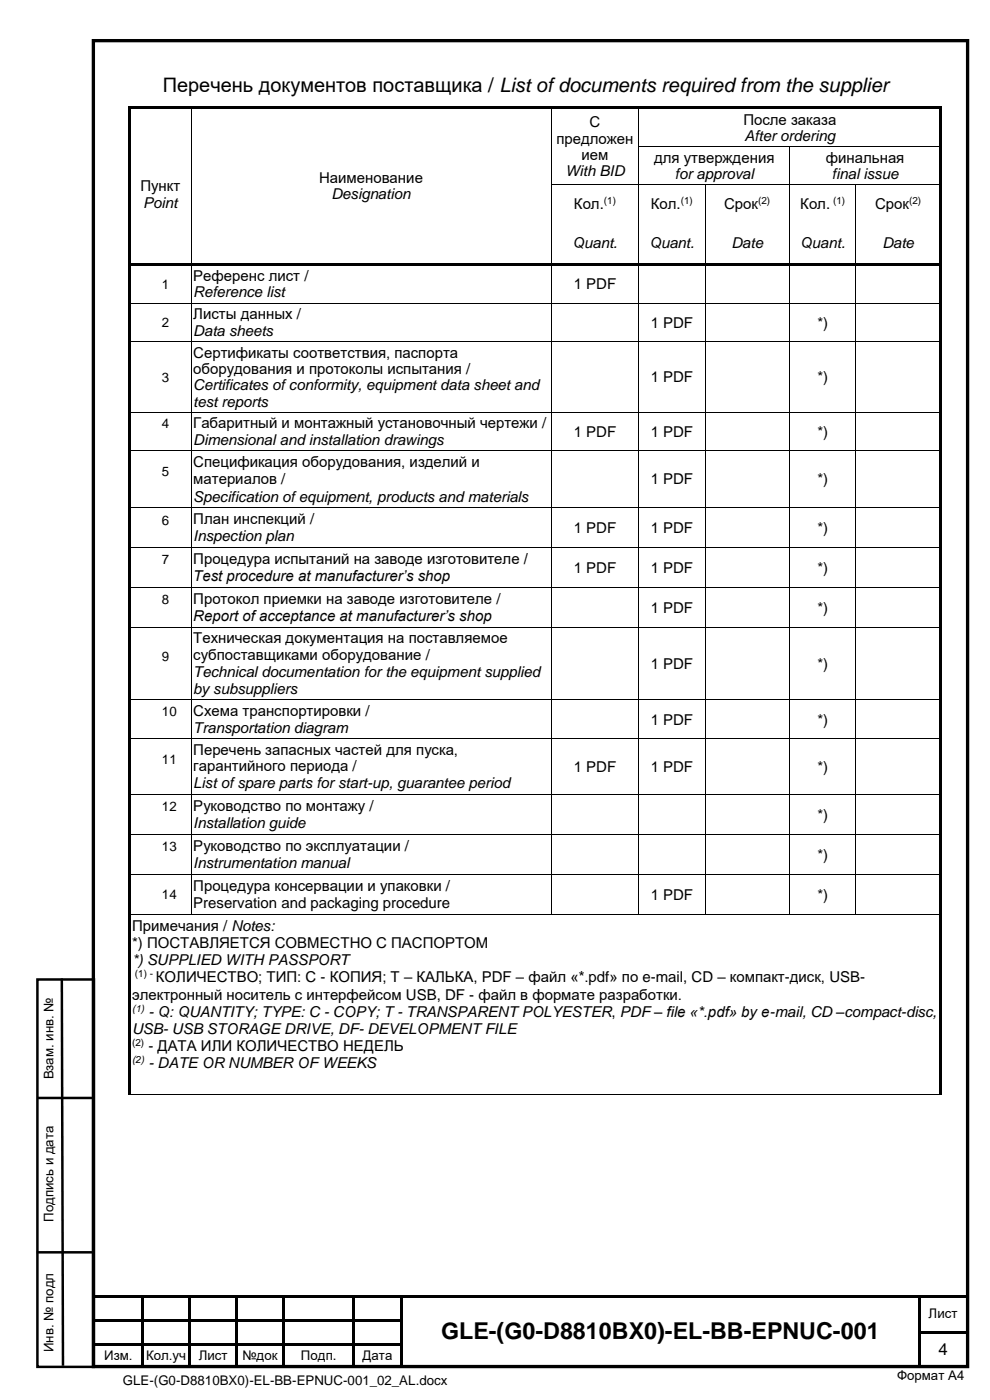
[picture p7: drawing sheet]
<svg xmlns="http://www.w3.org/2000/svg" width="210mm" height="297mm" viewBox="0 0 210 297" stroke-linecap="round" stroke-linejoin="round" font-family="sans-serif">
<defs><g id="words">
<text font-size="4.9" x="93.6" y="284.1">GLE-(G0-D8810BX0)-EL-BB-EPNUC-001</text>
<text font-size="4.2" x="34.5" y="19.6">Перечень документов поставщика / List ofdocuments required from the supplier</text>
<text font-size="3.5" x="199.1" y="287.4">4</text>
<g font-size="3.2">
<text x="125.1" y="27">С</text>
<text x="157.7" y="26.5">После заказа</text>
<text x="157.9" y="29.9">After ordering</text>
<text x="118" y="30.5">предложен</text>
<text x="123.4" y="34">ием</text>
<text x="138.8" y="34.6">для утверждения</text>
<text x="175.2" y="34.6">финальная</text>
<text x="29.8" y="40.6">Пункт</text>
<text x="40.5" y="37.1">П</text>
<text x="67.7" y="38.8">Наименование</text>
<text x="120" y="37.4">With BID</text>
<text x="143.2" y="38">forapproval</text>
<text x="176.5" y="38">final issue</text>
<text x="30.4" y="44">Point</text>
<text x="70.3" y="42.3">Designation</text>
<text x="121.8" y="44.4">Кол.</text>
<text x="138.1" y="44.4">Кол.</text>
<text x="153.6" y="44.4">Срок</text>
<text x="169.8" y="44.4">Кол.</text>
<text x="185.7" y="44.4">Срок</text>
<text x="121.5" y="52.7">Quant.</text>
<text x="137.8" y="52.7">Quant.</text>
<text x="155.2" y="52.7">Date</text>
<text x="169.8" y="52.7">Quant.</text>
<text x="187.2" y="52.7">Date</text>
<text x="41" y="59.6">Референс лист /</text>
<text x="40.7" y="61.4">1</text>
<text x="41" y="63.1">Reference list</text>
<text x="121.7" y="61.4">1 PDF</text>
<text x="40.7" y="69.5">5</text>
<text x="41" y="67.7">Листы данных /</text>
<text x="41" y="71.2">Data sheets</text>
<text x="138" y="69.5">1 PDF</text>
<text x="173.4" y="69.5">*)</text>
<text x="41" y="75.8">Сертификаты соответствия, паспорта</text>
<text x="41" y="79.3">оборудования и протоколы испытания /</text>
<text x="41" y="82.8">Certificates of conformity, equipment data sheet and</text>
<text x="138" y="81.1">1 PDF</text>
<text x="173.4" y="81.1">*)</text>
<text x="41" y="86.2">test reports</text>
<text x="40.7" y="90.9">1</text>
<text x="40.7" y="94.3">0</text>
<text x="41" y="90.9">Габаритный и монтажный установочный чертежи /</text>
<text x="41" y="94.3">Dimensional and installation drawings</text>
<text x="121.7" y="92.7">1 PDF</text>
<text x="138" y="92.7">1 PDF</text>
<text x="173.4" y="92.7">*)</text>
<text x="40.7" y="101">1</text>
<text x="41" y="99.1">Спецификация оборудования, изделий и</text>
<text x="40.7" y="104.4">7</text>
<text x="41" y="102.8">материалов /</text>
<text x="41" y="106.4">Specification of equipment, products and materials</text>
<text x="138" y="102.8">1 PDF</text>
<text x="173.4" y="102.8">*)</text>
<text x="40.7" y="111.3">3</text>
<text x="41" y="111.2">План инспекций /</text>
<text x="121.7" y="113.1">1 PDF</text>
<text x="138" y="113.1">1 PDF</text>
<text x="173.4" y="113.1">*)</text>
<text x="40.7" y="114.8">0</text>
<text x="40.7" y="119.7">3</text>
<text x="41" y="114.9">Inspection plan</text>
<text x="41" y="119.7">Процедура испытаний на заводе изготовителе /</text>
<text x="40.7" y="123.2">1</text>
<text x="41" y="123.3">Test procedure at manufacturer’s shop</text>
<text x="121.7" y="121.5">1 PDF</text>
<text x="138" y="121.5">1 PDF</text>
<text x="173.4" y="121.5">*)</text>
<text x="40.7" y="128.2">3</text>
<text x="40.7" y="131.7">3</text>
<text x="41" y="128.2">Протокол приемки на заводе изготовителе /</text>
<text x="41" y="131.8">Report of acceptance at manufacturer’s shop</text>
<text x="138" y="130">1 PDF</text>
<text x="173.4" y="130">*)</text>
<text x="41" y="136.5">Техническая документация на поставляемое</text>
<text x="40.7" y="140.2">4</text>
<text x="40.7" y="143.6">0</text>
<text x="41" y="140">субпоставщиками оборудование /</text>
<text x="41" y="143.6">Technical documentation for the equipment supplied</text>
<text x="138" y="141.9">1 PDF</text>
<text x="173.4" y="141.9">*)</text>
<text x="41" y="147.2">by subsuppliers</text>
<text x="40.7" y="152">4</text>
<text x="40.7" y="155.5">2</text>
<text x="41" y="151.9">Схема транспортировки /</text>
<text x="41" y="155.5">Transportation diagram</text>
<text x="138" y="153.8">1 PDF</text>
<text x="173.4" y="153.8">*)</text>
<text x="41" y="160.2">Перечень запасных частей для пуска,</text>
<text x="40.7" y="162">4</text>
<text x="40.7" y="165.5">5</text>
<text x="41" y="163.7">гарантийного периода /</text>
<text x="41" y="167.3">List of spare parts for start-up, guarantee period</text>
<text x="121.7" y="163.8">1 PDF</text>
<text x="138" y="163.8">1 PDF</text>
<text x="173.4" y="163.8">*)</text>
<text x="40.7" y="172.1">5</text>
<text x="41" y="172.1">Руководство по монтажу /</text>
<text x="173.4" y="173.9">*)</text>
<text x="40.7" y="175.6">6</text>
<text x="41" y="175.7">Installation guide</text>
<text x="40.7" y="180.6">5</text>
<text x="40.7" y="184.1">7</text>
<text x="41" y="180.5">Руководство по эксплуатации /</text>
<text x="41" y="184.2">Instrumentation manual</text>
<text x="173.4" y="182.4">*)</text>
<text x="41" y="189">Процедура консервации и упаковки /</text>
<text x="138" y="190.8">1 PDF</text>
<text x="173.4" y="190.8">*)</text>
<text x="28" y="197.5">Примечания / Notes:</text>
<text x="41" y="192.7">Preservation and packaging procedure</text>
<text x="28" y="201.1">*) ПОСТАВЛЯЕТСЯ СОВМЕСТНО С ПАСПОРТОМ</text>
<text x="28" y="204.8">*) SUPPLIED WITH PASSPORT</text>
<text x="33.1" y="208.4">КОЛИЧЕСТВО; ТИП: C - КОПИЯ; Т – КАЛЬКА, PDF – файл «*.pdf» по e-mail, CD – компакт-диск, USB-</text>
<text x="28" y="212.1">электронный носитель с интерфейсом USB, DF - файл в формате разработки.</text>
<text x="31.5" y="215.7">- Q: QUANTITY; TYPE: C - COPY; T- TRANSPARENT POLYESTER, PDF– file «*.pdf» by e-mail, CD –compact-disc,</text>
<text x="28" y="219.4">USB- USB STORAGE DRIVE, DF- DEVELOPMENT FILE</text>
<text x="31.5" y="223">- ДАТА ИЛИ КОЛИЧЕСТВО НЕДЕЛЬ</text>
<text x="31.5" y="226.7">- DATE OR NUMBER OFWEEKS</text>
</g>
<g font-size="2.8">
<text x="34.4" y="61.4">1</text>
<text x="34.4" y="69.5">2</text>
<text x="34.4" y="81">3</text>
<text x="34.4" y="90.9">4</text>
<text x="34.4" y="101">5</text>
<text x="34.4" y="111.3">6</text>
<text x="34.4" y="119.7">7</text>
<text x="34.4" y="128.2">8</text>
<text x="34.4" y="140.2">9</text>
<text x="34.4" y="152">10</text>
<text x="34.4" y="162">11</text>
<text x="34.4" y="172.1">12</text>
<text x="34.4" y="180.6">13</text>
<text x="34.4" y="190.8">14</text>
<text x="11.4" y="229" transform="rotate(-90 11.4 229)">Взам. инв. №</text>
<text x="11.4" y="259.2" transform="rotate(-90 11.4 259.2)">Подпись и дата</text>
<text x="197" y="279.7">Лист</text>
<text x="11.4" y="286.9" transform="rotate(-90 11.4 286.9)">Инв. № подл</text>
<text x="22.1" y="288.6">Изм.</text>
<text x="26.1" y="293.8">GLE-(G0-D8810BX0)-EL-BB-EPNUC-001_02_AL.docx</text>
<text x="31" y="288.6">Кол.уч</text>
<text x="42.1" y="288.6">Лист</text>
<text x="51.4" y="288.6">№док</text>
<text x="63.8" y="288.6">Подп.</text>
<text x="76.9" y="288.6">Дата</text>
<text x="190.3" y="292.8">Формат А4</text>
</g>
<g font-size="2.1">
<text x="128.1" y="43.3">(1)</text>
<text x="144.4" y="43.3">(1)</text>
<text x="160.8" y="43.3">(2)</text>
<text x="176.7" y="43.3">(1)</text>
<text x="192.8" y="43.3">(2)</text>
<text x="28.6" y="207.4">(1) -</text>
<text x="28" y="214.7">(1)</text>
<text x="28" y="222">(2)</text>
<text x="28" y="225.6">(2)</text>
</g>
</g></defs>
<path d="M19.8 8.6h185.5v281.3h-185.5z" fill="none" stroke="#000" stroke-width=".71" stroke-linecap="butt"/>
<g fill="#000">
<path d="M27.2 22.6h.6v1h-.6z" fill-rule="evenodd"/>
<path d="M27.2 22.6h.6v.5h-.6z" fill-rule="evenodd"/>
<path d="M27.2 23.6h.6v7.5h-.6z" fill-rule="evenodd"/>
<path d="M27.2 31.1h.6v.6h-.6z" fill-rule="evenodd"/>
<path d="M27.2 31.7h.6v7.5h-.6z" fill-rule="evenodd"/>
<path d="M27.2 39.2h.6v.6h-.6z" fill-rule="evenodd"/>
<path d="M27.8 22.6h12.7v.5h-12.7z" fill-rule="evenodd"/>
<path d="M40.5 23.1h.1v.5h-.1z" fill-rule="evenodd"/>
<path d="M40.5 22.6h.5v.5h-.5z" fill-rule="evenodd"/>
<path d="M40.5 31.1h.1v.6h-.1z" fill-rule="evenodd"/>
<path d="M40.5 39.2h.1v.6h-.1z" fill-rule="evenodd"/>
<path d="M41 22.6h75.9v.5h-75.9z" fill-rule="evenodd"/>
<path d="M116.9 23.1h.1v.5h-.1z" fill-rule="evenodd"/>
<path d="M116.9 22.6h.5v.5h-.5z" fill-rule="evenodd"/>
<path d="M116.9 31.1h.1v.6h-.1z" fill-rule="evenodd"/>
<path d="M116.9 39.2h.1v.6h-.1z" fill-rule="evenodd"/>
<path d="M117.4 22.6h18.1v.5h-18.1z" fill-rule="evenodd"/>
<path d="M135.5 23.1h.1v.5h-.1z" fill-rule="evenodd"/>
<path d="M135.5 22.6h.5v.5h-.5z" fill-rule="evenodd"/>
<path d="M135.5 31.1h.1v.6h-.1z" fill-rule="evenodd"/>
<path d="M135.5 39.2h.1v.6h-.1z" fill-rule="evenodd"/>
<path d="M136 22.6h63.3v.5h-63.3z" fill-rule="evenodd"/>
<path d="M149.5 39.3h.1v.5h-.1z" fill-rule="evenodd"/>
<path d="M149.5 39.2h.1v.1h-.1z" fill-rule="evenodd"/>
<path d="M167.5 31.2h.1v.5h-.1z" fill-rule="evenodd"/>
<path d="M167.5 31.1h.1v.1h-.1z" fill-rule="evenodd"/>
<path d="M167.5 39.2h.1v.6h-.1z" fill-rule="evenodd"/>
<path d="M181.5 39.3h.2v.5h-.2z" fill-rule="evenodd"/>
<path d="M181.5 39.2h.2v.1h-.2z" fill-rule="evenodd"/>
<path d="M199.3 22.6h.5v1h-.5z" fill-rule="evenodd"/>
<path d="M199.3 22.6h.5v.5h-.5z" fill-rule="evenodd"/>
<path d="M199.3 23.6h.5v7.5h-.5z" fill-rule="evenodd"/>
<path d="M199.3 31.1h.5v.6h-.5z" fill-rule="evenodd"/>
<path d="M199.3 31.7h.5v7.5h-.5z" fill-rule="evenodd"/>
<path d="M199.3 39.2h.5v.6h-.5z" fill-rule="evenodd"/>
<path d="M27.2 39.8h.6v7.4h-.6z" fill-rule="evenodd"/>
<path d="M27.2 47.2h.6v.7h-.6z" fill-rule="evenodd"/>
<path d="M27.2 47.9h.6v7.9h-.6z" fill-rule="evenodd"/>
<path d="M27.2 55.8h.6v1h-.6z" fill-rule="evenodd"/>
<path d="M27.8 55.8h12.7v.5h-12.7z" fill-rule="evenodd"/>
<path d="M40.5 47.2h.1v.7h-.1z" fill-rule="evenodd"/>
<path d="M40.5 56.3h.1v.5h-.1z" fill-rule="evenodd"/>
<path d="M40.5 55.8h.5v.5h-.5z" fill-rule="evenodd"/>
<path d="M41 55.8h75.9v.5h-75.9z" fill-rule="evenodd"/>
<path d="M116.9 47.2h.1v.7h-.1z" fill-rule="evenodd"/>
<path d="M116.9 56.3h.1v.5h-.1z" fill-rule="evenodd"/>
<path d="M116.9 55.8h.5v.5h-.5z" fill-rule="evenodd"/>
<path d="M117.4 55.8h18.1v.5h-18.1z" fill-rule="evenodd"/>
<path d="M135.5 47.2h.1v.7h-.1z" fill-rule="evenodd"/>
<path d="M135.5 56.3h.1v.5h-.1z" fill-rule="evenodd"/>
<path d="M135.5 55.8h.5v.5h-.5z" fill-rule="evenodd"/>
<path d="M136 55.8h13.5v.5h-13.5z" fill-rule="evenodd"/>
<path d="M149.5 47.2h.1v.7h-.1z" fill-rule="evenodd"/>
<path d="M149.5 56.3h.1v.5h-.1z" fill-rule="evenodd"/>
<path d="M149.5 55.8h.5v.5h-.5z" fill-rule="evenodd"/>
<path d="M150 55.8h17.5v.5h-17.5z" fill-rule="evenodd"/>
<path d="M167.5 47.2h.1v.7h-.1z" fill-rule="evenodd"/>
<path d="M167.5 56.3h.1v.5h-.1z" fill-rule="evenodd"/>
<path d="M167.5 55.8h.5v.5h-.5z" fill-rule="evenodd"/>
<path d="M168 55.8h13.5v.5h-13.5z" fill-rule="evenodd"/>
<path d="M181.5 47.2h.2v.7h-.2z" fill-rule="evenodd"/>
<path d="M181.5 56.3h.2v.5h-.2z" fill-rule="evenodd"/>
<path d="M181.5 55.8h.5v.5h-.5z" fill-rule="evenodd"/>
<path d="M182 55.8h17.3v.5h-17.3z" fill-rule="evenodd"/>
<path d="M199.3 39.8h.5v7.4h-.5z" fill-rule="evenodd"/>
<path d="M199.3 47.2h.5v.7h-.5z" fill-rule="evenodd"/>
<path d="M199.3 47.9h.5v7.9h-.5z" fill-rule="evenodd"/>
<path d="M199.3 55.8h.5v1h-.5z" fill-rule="evenodd"/>
<path d="M27.2 56.8h.6v7.4h-.6z" fill-rule="evenodd"/>
<path d="M27.2 64.2h.6v.7h-.6z" fill-rule="evenodd"/>
<path d="M27.2 64.9h.6v7.4h-.6z" fill-rule="evenodd"/>
<path d="M27.2 72.3h.6v.7h-.6z" fill-rule="evenodd"/>
<path d="M40.5 64.2h.1v.7h-.1z" fill-rule="evenodd"/>
<path d="M40.5 72.3h.1v.7h-.1z" fill-rule="evenodd"/>
<path d="M116.9 64.2h.1v.7h-.1z" fill-rule="evenodd"/>
<path d="M116.9 72.3h.1v.7h-.1z" fill-rule="evenodd"/>
<path d="M135.5 64.2h.1v.7h-.1z" fill-rule="evenodd"/>
<path d="M135.5 72.3h.1v.7h-.1z" fill-rule="evenodd"/>
<path d="M149.5 64.2h.1v.7h-.1z" fill-rule="evenodd"/>
<path d="M149.5 72.3h.1v.7h-.1z" fill-rule="evenodd"/>
<path d="M167.5 64.2h.1v.7h-.1z" fill-rule="evenodd"/>
<path d="M167.5 72.3h.1v.7h-.1z" fill-rule="evenodd"/>
<path d="M181.5 64.2h.2v.7h-.2z" fill-rule="evenodd"/>
<path d="M181.5 72.3h.2v.7h-.2z" fill-rule="evenodd"/>
<path d="M199.3 56.8h.5v7.4h-.5z" fill-rule="evenodd"/>
<path d="M199.3 64.2h.5v.7h-.5z" fill-rule="evenodd"/>
<path d="M199.3 64.9h.5v7.4h-.5z" fill-rule="evenodd"/>
<path d="M199.3 72.3h.5v.7h-.5z" fill-rule="evenodd"/>
<path d="M27.2 73h.6v14.4h-.6z" fill-rule="evenodd"/>
<path d="M27.2 87.4h.6v.6h-.6z" fill-rule="evenodd"/>
<path d="M27.2 88h.6v7.5h-.6z" fill-rule="evenodd"/>
<path d="M27.2 95.5h.6v.6h-.6z" fill-rule="evenodd"/>
<path d="M40.5 87.4h.1v.6h-.1z" fill-rule="evenodd"/>
<path d="M40.5 95.5h.1v.6h-.1z" fill-rule="evenodd"/>
<path d="M116.9 87.4h.1v.6h-.1z" fill-rule="evenodd"/>
<path d="M116.9 95.5h.1v.6h-.1z" fill-rule="evenodd"/>
<path d="M135.5 87.4h.1v.6h-.1z" fill-rule="evenodd"/>
<path d="M135.5 95.5h.1v.6h-.1z" fill-rule="evenodd"/>
<path d="M149.5 87.4h.1v.6h-.1z" fill-rule="evenodd"/>
<path d="M149.5 95.5h.1v.6h-.1z" fill-rule="evenodd"/>
<path d="M167.5 87.4h.1v.6h-.1z" fill-rule="evenodd"/>
<path d="M167.5 95.5h.1v.6h-.1z" fill-rule="evenodd"/>
<path d="M181.5 87.4h.2v.6h-.2z" fill-rule="evenodd"/>
<path d="M181.5 95.5h.2v.6h-.2z" fill-rule="evenodd"/>
<path d="M199.3 73h.5v14.4h-.5z" fill-rule="evenodd"/>
<path d="M199.3 87.4h.5v.6h-.5z" fill-rule="evenodd"/>
<path d="M199.3 88h.5v7.5h-.5z" fill-rule="evenodd"/>
<path d="M199.3 95.5h.5v.6h-.5z" fill-rule="evenodd"/>
<path d="M27.2 96.1h.6v11.5h-.6z" fill-rule="evenodd"/>
<path d="M27.2 107.6h.6v.7h-.6z" fill-rule="evenodd"/>
<path d="M27.2 108.3h.6v7.8h-.6z" fill-rule="evenodd"/>
<path d="M27.2 116.1h.6v.6h-.6z" fill-rule="evenodd"/>
<path d="M40.5 107.6h.1v.7h-.1z" fill-rule="evenodd"/>
<path d="M40.5 116.1h.1v.6h-.1z" fill-rule="evenodd"/>
<path d="M116.9 107.6h.1v.7h-.1z" fill-rule="evenodd"/>
<path d="M116.9 116.1h.1v.6h-.1z" fill-rule="evenodd"/>
<path d="M135.5 107.6h.1v.7h-.1z" fill-rule="evenodd"/>
<path d="M135.5 116.1h.1v.6h-.1z" fill-rule="evenodd"/>
<path d="M149.5 107.6h.1v.7h-.1z" fill-rule="evenodd"/>
<path d="M149.5 116.1h.1v.6h-.1z" fill-rule="evenodd"/>
<path d="M167.5 107.6h.1v.7h-.1z" fill-rule="evenodd"/>
<path d="M167.5 116.1h.1v.6h-.1z" fill-rule="evenodd"/>
<path d="M181.5 107.6h.2v.7h-.2z" fill-rule="evenodd"/>
<path d="M181.5 116.1h.2v.6h-.2z" fill-rule="evenodd"/>
<path d="M199.3 96.1h.5v11.5h-.5z" fill-rule="evenodd"/>
<path d="M199.3 107.6h.5v.7h-.5z" fill-rule="evenodd"/>
<path d="M199.3 108.3h.5v7.8h-.5z" fill-rule="evenodd"/>
<path d="M199.3 116.1h.5v.6h-.5z" fill-rule="evenodd"/>
<path d="M27.2 116.7h.6v7.8h-.6z" fill-rule="evenodd"/>
<path d="M27.2 124.5h.6v.7h-.6z" fill-rule="evenodd"/>
<path d="M27.2 125.2h.6v7.8h-.6z" fill-rule="evenodd"/>
<path d="M27.2 133h.6v.7h-.6z" fill-rule="evenodd"/>
<path d="M40.5 124.5h.1v.7h-.1z" fill-rule="evenodd"/>
<path d="M40.5 133h.1v.7h-.1z" fill-rule="evenodd"/>
<path d="M116.9 124.5h.1v.7h-.1z" fill-rule="evenodd"/>
<path d="M116.9 133h.1v.7h-.1z" fill-rule="evenodd"/>
<path d="M135.5 124.5h.1v.7h-.1z" fill-rule="evenodd"/>
<path d="M135.5 133h.1v.7h-.1z" fill-rule="evenodd"/>
<path d="M149.5 124.5h.1v.7h-.1z" fill-rule="evenodd"/>
<path d="M149.5 133h.1v.7h-.1z" fill-rule="evenodd"/>
<path d="M167.5 124.5h.1v.7h-.1z" fill-rule="evenodd"/>
<path d="M167.5 133h.1v.7h-.1z" fill-rule="evenodd"/>
<path d="M181.5 124.5h.2v.7h-.2z" fill-rule="evenodd"/>
<path d="M181.5 133h.2v.7h-.2z" fill-rule="evenodd"/>
<path d="M199.3 116.7h.5v7.8h-.5z" fill-rule="evenodd"/>
<path d="M199.3 124.5h.5v.7h-.5z" fill-rule="evenodd"/>
<path d="M199.3 125.2h.5v7.8h-.5z" fill-rule="evenodd"/>
<path d="M199.3 133h.5v.7h-.5z" fill-rule="evenodd"/>
<path d="M27.2 133.7h.6v14.7h-.6z" fill-rule="evenodd"/>
<path d="M27.2 148.4h.6v.7h-.6z" fill-rule="evenodd"/>
<path d="M27.2 149.1h.6v7.6h-.6z" fill-rule="evenodd"/>
<path d="M27.2 156.7h.6v.7h-.6z" fill-rule="evenodd"/>
<path d="M40.5 148.4h.1v.7h-.1z" fill-rule="evenodd"/>
<path d="M40.5 156.7h.1v.7h-.1z" fill-rule="evenodd"/>
<path d="M116.9 148.4h.1v.7h-.1z" fill-rule="evenodd"/>
<path d="M116.9 156.7h.1v.7h-.1z" fill-rule="evenodd"/>
<path d="M135.5 148.4h.1v.7h-.1z" fill-rule="evenodd"/>
<path d="M135.5 156.7h.1v.7h-.1z" fill-rule="evenodd"/>
<path d="M149.5 148.4h.1v.7h-.1z" fill-rule="evenodd"/>
<path d="M149.5 156.7h.1v.7h-.1z" fill-rule="evenodd"/>
<path d="M167.5 148.4h.1v.7h-.1z" fill-rule="evenodd"/>
<path d="M167.5 156.7h.1v.7h-.1z" fill-rule="evenodd"/>
<path d="M181.5 148.4h.2v.7h-.2z" fill-rule="evenodd"/>
<path d="M181.5 156.7h.2v.7h-.2z" fill-rule="evenodd"/>
<path d="M199.3 133.7h.5v14.7h-.5z" fill-rule="evenodd"/>
<path d="M199.3 148.4h.5v.7h-.5z" fill-rule="evenodd"/>
<path d="M199.3 149.1h.5v7.6h-.5z" fill-rule="evenodd"/>
<path d="M199.3 156.7h.5v.7h-.5z" fill-rule="evenodd"/>
<path d="M27.2 157.4h.6v11h-.6z" fill-rule="evenodd"/>
<path d="M27.2 168.4h.6v.7h-.6z" fill-rule="evenodd"/>
<path d="M27.2 169.1h.6v7.8h-.6z" fill-rule="evenodd"/>
<path d="M27.2 176.9h.6v.7h-.6z" fill-rule="evenodd"/>
<path d="M40.5 168.4h.1v.7h-.1z" fill-rule="evenodd"/>
<path d="M40.5 176.9h.1v.7h-.1z" fill-rule="evenodd"/>
<path d="M116.9 168.4h.1v.7h-.1z" fill-rule="evenodd"/>
<path d="M116.9 176.9h.1v.7h-.1z" fill-rule="evenodd"/>
<path d="M135.5 168.4h.1v.7h-.1z" fill-rule="evenodd"/>
<path d="M135.5 176.9h.1v.7h-.1z" fill-rule="evenodd"/>
<path d="M149.5 168.4h.1v.7h-.1z" fill-rule="evenodd"/>
<path d="M149.5 176.9h.1v.7h-.1z" fill-rule="evenodd"/>
<path d="M167.5 168.4h.1v.7h-.1z" fill-rule="evenodd"/>
<path d="M167.5 176.9h.1v.7h-.1z" fill-rule="evenodd"/>
<path d="M181.5 168.4h.2v.7h-.2z" fill-rule="evenodd"/>
<path d="M181.5 176.9h.2v.7h-.2z" fill-rule="evenodd"/>
<path d="M199.3 157.4h.5v11h-.5z" fill-rule="evenodd"/>
<path d="M199.3 168.4h.5v.7h-.5z" fill-rule="evenodd"/>
<path d="M199.3 169.1h.5v7.8h-.5z" fill-rule="evenodd"/>
<path d="M199.3 176.9h.5v.7h-.5z" fill-rule="evenodd"/>
<path d="M27.2 177.6h.6v7.8h-.6z" fill-rule="evenodd"/>
<path d="M27.2 185.4h.6v.6h-.6z" fill-rule="evenodd"/>
<path d="M27.2 186h.6v7.8h-.6z" fill-rule="evenodd"/>
<path d="M27.2 193.8h.6v.7h-.6z" fill-rule="evenodd"/>
<path d="M40.5 185.4h.1v.6h-.1z" fill-rule="evenodd"/>
<path d="M40.5 193.8h.1v.2h-.1z" fill-rule="evenodd"/>
<path d="M116.9 185.4h.1v.6h-.1z" fill-rule="evenodd"/>
<path d="M116.9 193.8h.1v.2h-.1z" fill-rule="evenodd"/>
<path d="M135.5 185.4h.1v.6h-.1z" fill-rule="evenodd"/>
<path d="M135.5 193.8h.1v.2h-.1z" fill-rule="evenodd"/>
<path d="M149.5 185.4h.1v.6h-.1z" fill-rule="evenodd"/>
<path d="M149.5 193.8h.1v.2h-.1z" fill-rule="evenodd"/>
<path d="M167.5 185.4h.1v.6h-.1z" fill-rule="evenodd"/>
<path d="M167.5 193.8h.1v.2h-.1z" fill-rule="evenodd"/>
<path d="M181.5 185.4h.2v.6h-.2z" fill-rule="evenodd"/>
<path d="M181.5 193.8h.2v.2h-.2z" fill-rule="evenodd"/>
<path d="M199.3 177.6h.5v7.8h-.5z" fill-rule="evenodd"/>
<path d="M199.3 185.4h.5v.6h-.5z" fill-rule="evenodd"/>
<path d="M199.3 186h.5v7.8h-.5z" fill-rule="evenodd"/>
<path d="M199.3 193.8h.5v.7h-.5z" fill-rule="evenodd"/>
<path d="M27.2 194.5h.6v37.6h-.6z" fill-rule="evenodd"/>
<path d="M199.3 194.5h.5v37.6h-.5z" fill-rule="evenodd"/>
<path d="M199.3 232.1h.5v.2h-.5z" fill-rule="evenodd"/>
<path d="M20 274.9h10v.5h-10z" fill-rule="evenodd"/>
<path d="M30 274.9h.5v.5h-.5z" fill-rule="evenodd"/>
<path d="M30 275.4h.5v4.5h-.5z" fill-rule="evenodd"/>
<path d="M30.5 274.9h9.4v.5h-9.4z" fill-rule="evenodd"/>
<path d="M39.9 274.9h.6v.5h-.6z" fill-rule="evenodd"/>
<path d="M39.9 275.4h.6v4.5h-.6z" fill-rule="evenodd"/>
<path d="M40.5 274.9h9.4v.5h-9.4z" fill-rule="evenodd"/>
<path d="M49.9 274.9h.5v.5h-.5z" fill-rule="evenodd"/>
<path d="M49.9 275.4h.5v4.5h-.5z" fill-rule="evenodd"/>
<path d="M50.4 274.9h9.5v.5h-9.5z" fill-rule="evenodd"/>
<path d="M59.9 274.9h.5v.5h-.5z" fill-rule="evenodd"/>
<path d="M59.9 275.4h.5v4.5h-.5z" fill-rule="evenodd"/>
<path d="M60.4 274.9h14.4v.5h-14.4z" fill-rule="evenodd"/>
<path d="M74.8 274.9h.6v.5h-.6z" fill-rule="evenodd"/>
<path d="M74.8 275.4h.6v4.5h-.6z" fill-rule="evenodd"/>
<path d="M75.4 274.9h9.4v.5h-9.4z" fill-rule="evenodd"/>
<path d="M84.8 274.9h.5v.5h-.5z" fill-rule="evenodd"/>
<path d="M84.8 275.4h.5v4.5h-.5z" fill-rule="evenodd"/>
<path d="M85.3 274.9h109.5v.5h-109.5z" fill-rule="evenodd"/>
<path d="M194.8 274.9h.5v.5h-.5z" fill-rule="evenodd"/>
<path d="M194.8 275.4h.5v4.5h-.5z" fill-rule="evenodd"/>
<path d="M195.3 274.9h9.7v.5h-9.7z" fill-rule="evenodd"/>
<path d="M20 279.9h10v.5h-10z" fill-rule="evenodd"/>
<path d="M20 285h10v.5h-10z" fill-rule="evenodd"/>
<path d="M30 279.9h.5v.5h-.5z" fill-rule="evenodd"/>
<path d="M30 280.4h.5v2h-.5z" fill-rule="evenodd"/>
<path d="M30 282.4h.5v.5h-.5z" fill-rule="evenodd"/>
<path d="M30 282.9h.5v2.1h-.5z" fill-rule="evenodd"/>
<path d="M30 285h.5v.5h-.5z" fill-rule="evenodd"/>
<path d="M30 285.5h.5v4.5h-.5z" fill-rule="evenodd"/>
<path d="M30.5 279.9h9.4v.5h-9.4z" fill-rule="evenodd"/>
<path d="M30.5 285h9.4v.5h-9.4z" fill-rule="evenodd"/>
<path d="M39.9 279.9h.6v.5h-.6z" fill-rule="evenodd"/>
<path d="M39.9 280.4h.6v2h-.6z" fill-rule="evenodd"/>
<path d="M39.9 282.4h.6v.5h-.6z" fill-rule="evenodd"/>
<path d="M39.9 282.9h.6v2.1h-.6z" fill-rule="evenodd"/>
<path d="M39.9 285h.6v.5h-.6z" fill-rule="evenodd"/>
<path d="M39.9 285.5h.6v4.5h-.6z" fill-rule="evenodd"/>
<path d="M40.5 279.9h9.4v.5h-9.4z" fill-rule="evenodd"/>
<path d="M40.5 285h9.4v.5h-9.4z" fill-rule="evenodd"/>
<path d="M49.9 279.9h.5v.5h-.5z" fill-rule="evenodd"/>
<path d="M49.9 280.4h.5v2h-.5z" fill-rule="evenodd"/>
<path d="M49.9 282.4h.5v.5h-.5z" fill-rule="evenodd"/>
<path d="M49.9 282.9h.5v2.1h-.5z" fill-rule="evenodd"/>
<path d="M49.9 285h.5v.5h-.5z" fill-rule="evenodd"/>
<path d="M49.9 285.5h.5v4.5h-.5z" fill-rule="evenodd"/>
<path d="M50.4 279.9h9.5v.5h-9.5z" fill-rule="evenodd"/>
<path d="M50.4 285h9.5v.5h-9.5z" fill-rule="evenodd"/>
<path d="M59.9 279.9h.5v.5h-.5z" fill-rule="evenodd"/>
<path d="M59.9 280.4h.5v2h-.5z" fill-rule="evenodd"/>
<path d="M59.9 282.4h.5v.5h-.5z" fill-rule="evenodd"/>
<path d="M59.9 282.9h.5v2.1h-.5z" fill-rule="evenodd"/>
<path d="M59.9 285h.5v.5h-.5z" fill-rule="evenodd"/>
<path d="M59.9 285.5h.5v4.5h-.5z" fill-rule="evenodd"/>
<path d="M60.4 279.9h14.4v.5h-14.4z" fill-rule="evenodd"/>
<path d="M60.4 285h14.4v.5h-14.4z" fill-rule="evenodd"/>
<path d="M74.8 279.9h.6v.5h-.6z" fill-rule="evenodd"/>
<path d="M74.8 280.4h.6v2h-.6z" fill-rule="evenodd"/>
<path d="M74.8 282.4h.6v.5h-.6z" fill-rule="evenodd"/>
<path d="M74.8 282.9h.6v2.1h-.6z" fill-rule="evenodd"/>
<path d="M74.8 285h.6v.5h-.6z" fill-rule="evenodd"/>
<path d="M74.8 285.5h.6v4.5h-.6z" fill-rule="evenodd"/>
<path d="M75.4 279.9h9.4v.5h-9.4z" fill-rule="evenodd"/>
<path d="M75.4 285h9.4v.5h-9.4z" fill-rule="evenodd"/>
<path d="M84.8 279.9h.5v.5h-.5z" fill-rule="evenodd"/>
<path d="M84.8 280.4h.5v2h-.5z" fill-rule="evenodd"/>
<path d="M84.8 282.4h.5v.5h-.5z" fill-rule="evenodd"/>
<path d="M84.8 282.9h.5v2.1h-.5z" fill-rule="evenodd"/>
<path d="M84.8 285h.5v.5h-.5z" fill-rule="evenodd"/>
<path d="M84.8 285.5h.5v4.5h-.5z" fill-rule="evenodd"/>
<path d="M194.8 279.9h.5v.5h-.5z" fill-rule="evenodd"/>
<path d="M194.8 280.4h.5v2h-.5z" fill-rule="evenodd"/>
<path d="M194.8 282.4h.5v.5h-.5z" fill-rule="evenodd"/>
<path d="M194.8 282.9h.5v2.1h-.5z" fill-rule="evenodd"/>
<path d="M194.8 285h.5v.5h-.5z" fill-rule="evenodd"/>
<path d="M194.8 285.5h.5v4.5h-.5z" fill-rule="evenodd"/>
<path d="M195.3 282.4h9.7v.5h-9.7z" fill-rule="evenodd"/>
</g>
<path d="M7.9 207.8h12v82.2h-12zM13.1 207.6l.3 82.1M7.9 232.9h12M7.8 265.7h12" fill="none" stroke="#000" stroke-width=".53"/>
<g fill="none" stroke="#000" stroke-width=".21">
<path d="M40.5 23.6v7.5M40.5 31.7v7.5M40.5 39.8v7.4M116.9 23.6v7.5M116.9 31.7v7.5M116.9 39.8v7.4M117 39.2h18.5M135.5 23.6v7.5M135.5 31.7v7.5M135.5 39.8v7.4M135.6 31.1h31.9M135.6 39.2h13.9"/>
<path d="M149.6 39.8v7.4M149.6 39.2h17.9M167.6 31.7v7.5M167.6 39.8v7.4M167.6 31.1h31.7M167.6 39.2h13.9M181.6 39.8v7.4M181.7 39.2h17.6M40.5 47.9v7.9M40.5 56.8v7.4M116.9 47.9v7.9M116.9 56.8v7.4"/>
<path d="M135.5 47.9v7.9M135.5 56.8v7.4M149.6 47.9v7.9M149.6 56.8v7.4M167.6 47.9v7.9M167.6 56.8v7.4M181.6 47.9v7.9M181.6 56.8v7.4M27.8 64.3h12.7M27.8 72.4h12.7M40.5 64.9v7.4M40.5 73v14.4"/>
<path d="M40.6 64.3h76.3M40.6 72.4h76.3M116.9 64.9v7.4M116.9 73v14.4M117 64.3h18.5M117 72.4h18.5M135.5 64.9v7.4M135.5 73v14.4M135.6 64.3h13.9M135.6 72.4h13.9M149.6 64.9v7.4M149.6 73v14.4"/>
<path d="M149.6 64.3h17.9M149.6 72.4h17.9M167.6 64.9v7.4M167.6 73v14.4M167.6 64.3h13.9M167.6 72.4h13.9M181.6 64.9v7.4M181.6 73v14.4M181.7 64.3h17.6M181.7 72.4h17.6M27.8 87.4h12.7M27.8 95.6h12.7"/>
<path d="M40.5 88v7.5M40.5 96.1v11.5M40.6 87.4h76.3M40.6 95.6h76.3M116.9 88v7.5M116.9 96.1v11.5M117 87.4h18.5M117 95.6h18.5M135.5 88v7.5M135.5 96.1v11.5M135.6 87.4h13.9M135.6 95.6h13.9"/>
<path d="M149.6 88v7.5M149.6 96.1v11.5M149.6 87.4h17.9M149.6 95.6h17.9M167.6 88v7.5M167.6 96.1v11.5M167.6 87.4h13.9M167.6 95.6h13.9M181.6 88v7.5M181.6 96.1v11.5M181.7 87.4h17.6M181.7 95.6h17.6"/>
<path d="M27.8 107.7h12.7M27.8 116.1h12.7M40.5 108.3v7.8M40.5 116.7v7.8M40.6 107.7h76.3M40.6 116.1h76.3M116.9 108.3v7.8M116.9 116.7v7.8M117 107.7h18.5M117 116.1h18.5M135.5 108.3v7.8M135.5 116.7v7.8"/>
<path d="M135.6 107.7h13.9M135.6 116.1h13.9M149.6 108.3v7.8M149.6 116.7v7.8M149.6 107.7h17.9M149.6 116.1h17.9M167.6 108.3v7.8M167.6 116.7v7.8M167.6 107.7h13.9M167.6 116.1h13.9M181.6 108.3v7.8M181.6 116.7v7.8"/>
<path d="M181.7 107.7h17.6M181.7 116.1h17.6M27.8 124.6h12.7M27.8 133.1h12.7M40.5 125.2v7.8M40.5 133.7v14.7M40.6 124.6h76.3M40.6 133.1h76.3M116.9 125.2v7.8M116.9 133.7v14.7M117 124.6h18.5M117 133.1h18.5"/>
<path d="M135.5 125.2v7.8M135.5 133.7v14.7M135.6 124.6h13.9M135.6 133.1h13.9M149.6 125.2v7.8M149.6 133.7v14.7M149.6 124.6h17.9M149.6 133.1h17.9M167.6 125.2v7.8M167.6 133.7v14.7M167.6 124.6h13.9M167.6 133.1h13.9"/>
<path d="M181.6 125.2v7.8M181.6 133.7v14.7M181.7 124.6h17.6M181.7 133.1h17.6M27.8 148.5h12.7M27.8 156.8h12.7M40.5 149.1v7.6M40.5 157.4v11M40.6 148.5h76.3M40.6 156.8h76.3M116.9 149.1v7.6M116.9 157.4v11"/>
<path d="M117 148.5h18.5M117 156.8h18.5M135.5 149.1v7.6M135.5 157.4v11M135.6 148.5h13.9M135.6 156.8h13.9M149.6 149.1v7.6M149.6 157.4v11M149.6 148.5h17.9M149.6 156.8h17.9M167.6 149.1v7.6M167.6 157.4v11"/>
<path d="M167.6 148.5h13.9M167.6 156.8h13.9M181.6 149.1v7.6M181.6 157.4v11M181.7 148.5h17.6M181.7 156.8h17.6M27.8 168.5h12.7M27.8 177h12.7M40.5 169.1v7.8M40.5 177.6v7.8M40.6 168.5h76.3M40.6 177h76.3"/>
<path d="M116.9 169.1v7.8M116.9 177.6v7.8M117 168.5h18.5M117 177h18.5M135.5 169.1v7.8M135.5 177.6v7.8M135.6 168.5h13.9M135.6 177h13.9M149.6 169.1v7.8M149.6 177.6v7.8M149.6 168.5h17.9M149.6 177h17.9"/>
<path d="M167.6 169.1v7.8M167.6 177.6v7.8M167.6 168.5h13.9M167.6 177h13.9M181.6 169.1v7.8M181.6 177.6v7.8M181.7 168.5h17.6M181.7 177h17.6M27.8 185.5h12.7M27.8 193.9h12.7M40.5 186v7.8M40.6 185.5h76.3"/>
<path d="M40.6 193.9h76.3M116.9 186v7.8M117 185.5h18.5M117 193.9h18.5M135.5 186v7.8M135.6 185.5h13.9M135.6 193.9h13.9M149.6 186v7.8M149.6 185.5h17.9M149.6 193.9h17.9M167.6 186v7.8M167.6 185.5h13.9"/>
<path d="M167.6 193.9h13.9M181.6 186v7.8M181.7 185.5h17.6M181.7 193.9h17.6M27.2 232.2h172.1"/>
</g>
<use href="#words"/>
</svg>
